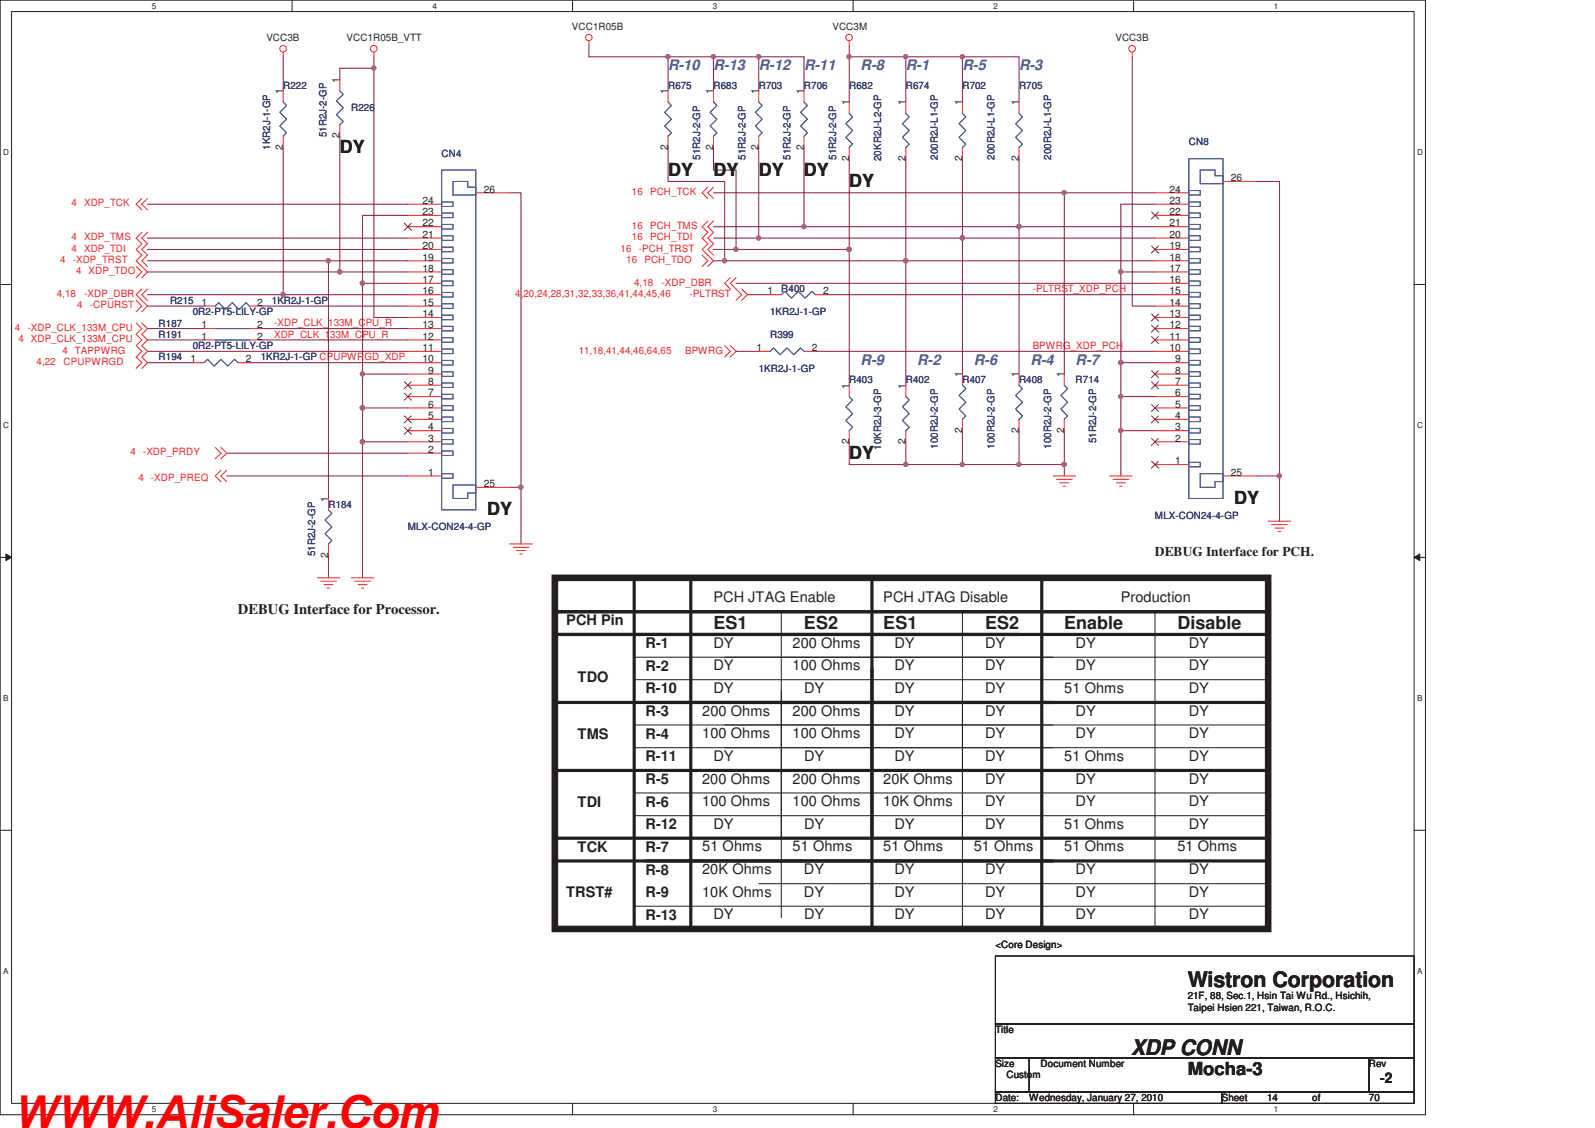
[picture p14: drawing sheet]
<svg xmlns="http://www.w3.org/2000/svg" width="297mm" height="210mm" viewBox="0 0 297 210" stroke-linecap="round" stroke-linejoin="round" font-family="sans-serif">
<defs><g id="words">
<text font-size="8.5" fill="#f00" x="2.5" y="209.9">WWW.AliSaler.Com</text>
<g font-size="4" fill="#231f20">
<text x="221.2" y="183.8">Wistron Corporation</text>
<text x="210.6" y="196.4">XDP CONN</text>
</g>
<g font-size="3.3" fill="#231f20">
<text x="63.3" y="28.5">DY</text>
<text x="124.4" y="32.7">DY</text>
<text x="132.9" y="32.7">DY</text>
<text x="141.3" y="32.7">DY</text>
<text x="149.7" y="32.7">DY</text>
<text x="158.2" y="34.8">DY</text>
<text x="158.2" y="85.4">DY</text>
<text x="90.7" y="95.9">DY</text>
<text x="229.8" y="93.8">DY</text>
<text x="132.9" y="117">ES1</text>
<text x="149.7" y="117">ES2</text>
<text x="164.5" y="117">ES1</text>
<text x="183.5" y="117">ES2</text>
<text x="198.2" y="117">Enable</text>
<text x="219.3" y="117">Disable</text>
<text x="221.2" y="200.1">Mocha-3</text>
</g>
<g font-size="2.7" fill="#3a53a4">
<text x="124.4" y="13.1">R-10</text>
<text x="132.9" y="13.1">R-13</text>
<text x="141.3" y="13.1">R-12</text>
<text x="149.7" y="13.1">R-11</text>
<text x="160.3" y="13.1">R-8</text>
<text x="168.7" y="13.1">R-1</text>
<text x="179.2" y="13.1">R-5</text>
<text x="189.8" y="13.1">R-3</text>
<text x="160.3" y="67.9">R-9</text>
<text x="170.8" y="67.9">R-2</text>
<text x="181.4" y="67.9">R-6</text>
<text x="191.9" y="67.9">R-4</text>
<text x="200.3" y="67.9">R-7</text>
</g>
<g font-size="2.7" fill="#231f20">
<text x="132.9" y="112.1">PCH JTAG Enable</text>
<text x="164.5" y="112.1">PCH JTAG Disable</text>
<text x="208.7" y="112.1">Production</text>
<text x="44.3" y="114.3">DEBUG Interface for Processor.</text>
<text x="105.4" y="116.4">PCH Pin</text>
<text x="120.2" y="120.6">R-1</text>
<text x="120.2" y="124.9">R-2</text>
<text x="132.9" y="120.6">DY</text>
<text x="132.9" y="124.8">DY</text>
<text x="147.6" y="120.6">200 Ohms</text>
<text x="147.6" y="124.8">100 Ohms</text>
<text x="166.6" y="120.6">DY</text>
<text x="166.6" y="124.8">DY</text>
<text x="183.5" y="120.6">DY</text>
<text x="183.5" y="124.8">DY</text>
<text x="200.3" y="120.6">DY</text>
<text x="200.3" y="124.8">DY</text>
<text x="221.4" y="120.6">DY</text>
<text x="221.4" y="124.8">DY</text>
<text x="107.6" y="127">TDO</text>
<text x="120.2" y="129.1">R-10</text>
<text x="132.9" y="129">DY</text>
<text x="149.7" y="129">DY</text>
<text x="166.6" y="129">DY</text>
<text x="183.5" y="129">DY</text>
<text x="198.2" y="129">51 Ohms</text>
<text x="221.4" y="129">DY</text>
<text x="107.6" y="137.5">TMS</text>
<text x="120.2" y="133.3">R-3</text>
<text x="120.2" y="137.5">R-4</text>
<text x="130.8" y="137.4">100 Ohms</text>
<text x="130.8" y="133.2">200 Ohms</text>
<text x="147.6" y="133.2">200 Ohms</text>
<text x="147.6" y="137.4">100 Ohms</text>
<text x="166.6" y="133.2">DY</text>
<text x="166.6" y="137.4">DY</text>
<text x="183.5" y="133.2">DY</text>
<text x="183.5" y="137.4">DY</text>
<text x="200.3" y="133.2">DY</text>
<text x="200.3" y="137.4">DY</text>
<text x="221.4" y="133.2">DY</text>
<text x="221.4" y="137.4">DY</text>
<text x="120.2" y="141.7">R-11</text>
<text x="132.9" y="141.6">DY</text>
<text x="149.7" y="141.6">DY</text>
<text x="166.6" y="141.6">DY</text>
<text x="183.5" y="141.6">DY</text>
<text x="198.2" y="141.6">51 Ohms</text>
<text x="221.4" y="141.6">DY</text>
<text x="120.2" y="146">R-5</text>
<text x="130.8" y="145.9">200 Ohms</text>
<text x="147.6" y="145.9">200 Ohms</text>
<text x="164.5" y="145.9">20K Ohms</text>
<text x="183.5" y="145.9">DY</text>
<text x="200.3" y="145.9">DY</text>
<text x="221.4" y="145.9">DY</text>
<text x="107.6" y="150.2">TDI</text>
<text x="120.2" y="150.2">R-6</text>
<text x="120.2" y="154.4">R-12</text>
<text x="130.8" y="150.1">100 Ohms</text>
<text x="132.9" y="154.3">DY</text>
<text x="147.6" y="150.1">100 Ohms</text>
<text x="149.7" y="154.3">DY</text>
<text x="164.5" y="150.1">10K Ohms</text>
<text x="166.6" y="154.3">DY</text>
<text x="183.5" y="150.1">DY</text>
<text x="183.5" y="154.3">DY</text>
<text x="198.2" y="154.3">51 Ohms</text>
<text x="200.3" y="150.1">DY</text>
<text x="221.4" y="150.1">DY</text>
<text x="221.4" y="154.3">DY</text>
<text x="107.6" y="158.6">TCK</text>
<text x="120.2" y="158.6">R-7</text>
<text x="130.8" y="158.5">51 Ohms</text>
<text x="147.6" y="158.5">51 Ohms</text>
<text x="164.5" y="158.5">51 Ohms</text>
<text x="181.4" y="158.5">51 Ohms</text>
<text x="198.2" y="158.5">51 Ohms</text>
<text x="219.3" y="158.5">51 Ohms</text>
<text x="105.5" y="167">TRST#</text>
<text x="120.2" y="162.8">R-8</text>
<text x="120.2" y="167">R-9</text>
<text x="130.8" y="162.7">20K Ohms</text>
<text x="130.8" y="167">10K Ohms</text>
<text x="149.7" y="162.7">DY</text>
<text x="149.7" y="167">DY</text>
<text x="166.6" y="162.7">DY</text>
<text x="166.6" y="167">DY</text>
<text x="183.5" y="162.7">DY</text>
<text x="183.5" y="167">DY</text>
<text x="200.3" y="162.7">DY</text>
<text x="200.3" y="167">DY</text>
<text x="221.4" y="162.7">DY</text>
<text x="221.4" y="167">DY</text>
<text x="120.2" y="171.2">R-13</text>
<text x="132.9" y="171.2">DY</text>
<text x="149.7" y="171.2">DY</text>
<text x="166.6" y="171.2">DY</text>
<text x="183.5" y="171.2">DY</text>
<text x="200.3" y="171.2">DY</text>
<text x="221.4" y="171.1">DY</text>
<text x="257" y="201.6">-2</text>
</g>
<text font-size="2.5" fill="#231f20" x="215.1" y="103.5">DEBUG Interface for PCH.</text>
<g font-size="1.9" fill="#231f20">
<text x="106.5" y="5.5">VCC1R05B</text>
<text x="155" y="5.5">VCC3M</text>
<text x="49.6" y="7.7">VCC3B</text>
<text x="64.6" y="7.7">VCC1R05B_VTT</text>
<text x="207.7" y="7.7">VCC3B</text>
<text x="52.7" y="17.5" transform="rotate(-90 52.7 17.5)">1</text>
<text x="63.2" y="15.4" transform="rotate(-90 63.2 15.4)">1</text>
<text x="124.4" y="17.5" transform="rotate(-90 124.4 17.5)">1</text>
<text x="132.8" y="17.5" transform="rotate(-90 132.8 17.5)">1</text>
<text x="141.3" y="17.5" transform="rotate(-90 141.3 17.5)">1</text>
<text x="149.7" y="17.5" transform="rotate(-90 149.7 17.5)">1</text>
<text x="158.1" y="19.6" transform="rotate(-90 158.1 19.6)">1</text>
<text x="168.7" y="19.6" transform="rotate(-90 168.7 19.6)">1</text>
<text x="179.2" y="19.6" transform="rotate(-90 179.2 19.6)">1</text>
<text x="189.7" y="19.6" transform="rotate(-90 189.7 19.6)">1</text>
<text x="52.7" y="27.9" transform="rotate(-90 52.7 27.9)">2</text>
<text x="63.2" y="25.8" transform="rotate(-90 63.2 25.8)">2</text>
<text x="124.4" y="27.9" transform="rotate(-90 124.4 27.9)">2</text>
<text x="132.8" y="27.9" transform="rotate(-90 132.8 27.9)">2</text>
<text x="141.3" y="27.9" transform="rotate(-90 141.3 27.9)">2</text>
<text x="149.7" y="27.9" transform="rotate(-90 149.7 27.9)">2</text>
<text x="90.1" y="35.9">26</text>
<text x="158.1" y="30" transform="rotate(-90 158.1 30)">2</text>
<text x="168.7" y="30" transform="rotate(-90 168.7 30)">2</text>
<text x="179.2" y="30" transform="rotate(-90 179.2 30)">2</text>
<text x="189.7" y="30" transform="rotate(-90 189.7 30)">2</text>
<text x="217.8" y="35.9">24</text>
<text x="229.2" y="33.7">26</text>
<text x="78.7" y="40">23</text>
<text x="78.7" y="38">24</text>
<text x="217.8" y="40">22</text>
<text x="217.8" y="38">23</text>
<text x="78.7" y="46.4">20</text>
<text x="78.7" y="44.3">21</text>
<text x="78.7" y="42.2">22</text>
<text x="217.8" y="46.4">19</text>
<text x="217.8" y="44.3">20</text>
<text x="217.8" y="42.2">21</text>
<text x="78.7" y="52.7">17</text>
<text x="78.7" y="50.6">18</text>
<text x="78.7" y="48.5">19</text>
<text x="217.8" y="52.7">16</text>
<text x="217.8" y="50.6">17</text>
<text x="217.8" y="48.5">18</text>
<text x="37.5" y="56.9">1</text>
<text x="47.9" y="56.9">2</text>
<text x="78.7" y="59.1">14</text>
<text x="78.7" y="56.9">15</text>
<text x="78.7" y="54.8">16</text>
<text x="143" y="54.8">1</text>
<text x="153.3" y="54.8">2</text>
<text x="217.8" y="59.1">13</text>
<text x="217.8" y="56.9">14</text>
<text x="217.8" y="54.8">15</text>
<text x="37.5" y="61.1">1</text>
<text x="37.5" y="63.2">1</text>
<text x="47.9" y="61.1">2</text>
<text x="47.9" y="63.2">2</text>
<text x="78.7" y="65.4">11</text>
<text x="78.7" y="63.2">12</text>
<text x="78.7" y="61.1">13</text>
<text x="140.9" y="65.4">1</text>
<text x="151.2" y="65.4">2</text>
<text x="217.8" y="65.4">10</text>
<text x="217.8" y="63.2">11</text>
<text x="217.8" y="61.1">12</text>
<text x="35.5" y="67.5">1</text>
<text x="45.8" y="67.5">2</text>
<text x="78.7" y="67.5">10</text>
<text x="79.7" y="71.7">8</text>
<text x="79.7" y="69.6">9</text>
<text x="179.2" y="70.2" transform="rotate(-90 179.2 70.2)">1</text>
<text x="189.7" y="70.2" transform="rotate(-90 189.7 70.2)">1</text>
<text x="198.2" y="70.2" transform="rotate(-90 198.2 70.2)">1</text>
<text x="218.9" y="71.7">7</text>
<text x="218.9" y="69.6">8</text>
<text x="218.9" y="67.5">9</text>
<text x="79.7" y="75.9">6</text>
<text x="79.7" y="73.8">7</text>
<text x="158.1" y="72.3" transform="rotate(-90 158.1 72.3)">1</text>
<text x="168.7" y="72.3" transform="rotate(-90 168.7 72.3)">1</text>
<text x="218.9" y="75.9">5</text>
<text x="218.9" y="73.8">6</text>
<text x="79.7" y="82.2">3</text>
<text x="79.7" y="80.1">4</text>
<text x="79.7" y="78">5</text>
<text x="158.1" y="82.7" transform="rotate(-90 158.1 82.7)">2</text>
<text x="168.7" y="82.7" transform="rotate(-90 168.7 82.7)">2</text>
<text x="179.2" y="80.6" transform="rotate(-90 179.2 80.6)">2</text>
<text x="189.7" y="80.6" transform="rotate(-90 189.7 80.6)">2</text>
<text x="198.2" y="80.6" transform="rotate(-90 198.2 80.6)">2</text>
<text x="218.9" y="82.2">2</text>
<text x="218.9" y="80.1">3</text>
<text x="218.9" y="78">4</text>
<text x="79.7" y="88.6">1</text>
<text x="79.7" y="84.3">2</text>
<text x="218.9" y="86.4">1</text>
<text x="229.2" y="88.6">25</text>
<text x="61.1" y="93.4" transform="rotate(-90 61.1 93.4)">1</text>
<text x="90.1" y="90.7">25</text>
<text x="61.1" y="103.8" transform="rotate(-90 61.1 103.8)">2</text>
<text x="185.4" y="176.5">&lt;Core Design&gt;</text>
<text x="221.2" y="186">21F, 88, Sec.1, Hsin Tai Wu Rd., Hsichih,</text>
<text x="221.2" y="188.2">Taipei Hsien 221, Taiwan, R.O.C.</text>
<text x="185.4" y="192.3">Title</text>
<text x="185.4" y="198.7">Size</text>
<text x="187.4" y="200.7">Custom</text>
<text x="193.8" y="198.7">Document Number</text>
<text x="254.9" y="198.7">Rev</text>
<text x="185.4" y="205">Date:</text>
<text x="191.7" y="205">Wednesday, January 27, 2010</text>
<text x="227.5" y="205">Sheet</text>
<text x="236" y="205">14</text>
<text x="244.4" y="205">of</text>
<text x="254.9" y="205">70</text>
</g>
<g font-size="1.9" fill="#2d2d72">
<text x="52.7" y="16.5">R222</text>
<text x="124.4" y="16.5">R675</text>
<text x="132.9" y="16.5">R683</text>
<text x="141.3" y="16.5">R703</text>
<text x="149.7" y="16.5">R706</text>
<text x="158.2" y="16.5">R682</text>
<text x="168.7" y="16.5">R674</text>
<text x="179.2" y="16.5">R702</text>
<text x="189.8" y="16.5">R705</text>
<text x="65.4" y="20.7">R226</text>
<text x="50.3" y="27.9" transform="rotate(-90 50.3 27.9)">1KR2J-1-GP</text>
<text x="60.8" y="25.6" transform="rotate(-90 60.8 25.6)">51R2J-2-GP</text>
<text x="82.3" y="29.2">CN4</text>
<text x="130.4" y="29.8" transform="rotate(-90 130.4 29.8)">51R2J-2-GP</text>
<text x="138.8" y="29.8" transform="rotate(-90 138.8 29.8)">51R2J-2-GP</text>
<text x="147.2" y="29.8" transform="rotate(-90 147.2 29.8)">51R2J-2-GP</text>
<text x="155.7" y="29.8" transform="rotate(-90 155.7 29.8)">51R2J-2-GP</text>
<text x="164.1" y="30" transform="rotate(-90 164.1 30)">20KR2J-L2-GP</text>
<text x="174.7" y="29.8" transform="rotate(-90 174.7 29.8)">200R2J-L1-GP</text>
<text x="185.2" y="29.8" transform="rotate(-90 185.2 29.8)">200R2J-L1-GP</text>
<text x="195.7" y="29.8" transform="rotate(-90 195.7 29.8)">200R2J-L1-GP</text>
<text x="221.4" y="27">CN8</text>
<text x="31.7" y="56.6">R215</text>
<text x="35.9" y="58.7">0R2-PT5-LILY-GP</text>
<text x="50.6" y="56.6">1KR2J-1-GP</text>
<text x="143.4" y="58.7">1KR2J-1-GP</text>
<text x="145.5" y="54.4">R400</text>
<text x="29.5" y="60.8">R187</text>
<text x="29.5" y="62.9">R191</text>
<text x="35.9" y="65">0R2-PT5-LILY-GP</text>
<text x="143.4" y="62.9">R399</text>
<text x="29.5" y="67.1">R194</text>
<text x="48.6" y="67.1">1KR2J-1-GP CPUPWRGD_XDP</text>
<text x="141.3" y="69.2">1KR2J-1-GP</text>
<text x="158.2" y="71.3">R403</text>
<text x="168.7" y="71.3">R402</text>
<text x="179.2" y="71.3">R407</text>
<text x="189.8" y="71.3">R408</text>
<text x="200.3" y="71.3">R714</text>
<text x="164.1" y="83.7" transform="rotate(-90 164.1 83.7)">10KR2J-3-GP</text>
<text x="174.7" y="83.5" transform="rotate(-90 174.7 83.5)">100R2J-2-GP</text>
<text x="185.2" y="83.5" transform="rotate(-90 185.2 83.5)">100R2J-2-GP</text>
<text x="195.7" y="83.5" transform="rotate(-90 195.7 83.5)">100R2J-2-GP</text>
<text x="204.2" y="82.5" transform="rotate(-90 204.2 82.5)">51R2J-2-GP</text>
<text x="61.2" y="94.5">R184</text>
<text x="75.9" y="98.7">MLX-CON24-4-GP</text>
<text x="215.1" y="96.6">MLX-CON24-4-GP</text>
<text x="58.7" y="103.5" transform="rotate(-90 58.7 103.5)">51R2J-2-GP</text>
</g>
<g font-size="1.9" fill="#ec2426">
<text x="13.3" y="38.4">4</text>
<text x="15.7" y="38.4">XDP_TCK</text>
<text x="117.7" y="36.3">16</text>
<text x="121.1" y="36.3">PCH_TCK</text>
<text x="13.3" y="44.7">4</text>
<text x="13.3" y="46.9">4</text>
<text x="15.7" y="44.7">XDP_TMS</text>
<text x="15.7" y="46.9">XDP_TDI</text>
<text x="115.6" y="46.9">16</text>
<text x="117.7" y="42.6">16</text>
<text x="117.7" y="44.7">16</text>
<text x="119" y="46.9">-PCH_TRST</text>
<text x="121.1" y="42.6">PCH_TMS</text>
<text x="121.1" y="44.7">PCH_TDI</text>
<text x="11.2" y="49">4</text>
<text x="13.5" y="49">-XDP_TRST</text>
<text x="14.2" y="51.1">4</text>
<text x="16.5" y="51.1">XDP_TDO</text>
<text x="116.6" y="49">16</text>
<text x="118.1" y="53.2">4,18</text>
<text x="120" y="49">PCH_TDO</text>
<text x="123.2" y="53.2">-XDP_DBR</text>
<text x="10.6" y="55.3">4,18</text>
<text x="14.4" y="57.4">4</text>
<text x="15.7" y="55.3">-XDP_DBR</text>
<text x="16.7" y="57.4">-CPURST</text>
<text x="96" y="55.3">4,20,24,28,31,32,33,36,41,44,45,46</text>
<text x="128.4" y="55.3">-PLTRST</text>
<text x="192.3" y="54.4">-PLTRST_XDP_PCH</text>
<text x="2.8" y="61.6">4</text>
<text x="3.4" y="63.7">4</text>
<text x="5.1" y="61.6">-XDP_CLK_133M_CPU</text>
<text x="5.8" y="63.7">XDP_CLK_133M_CPU</text>
<text x="11.6" y="65.8">4</text>
<text x="14" y="65.8">TAPPWRG</text>
<text x="51.1" y="62.9">XDP_CLK_133M_CPU_R</text>
<text x="51.1" y="60.7">-XDP_CLK_133M_CPU_R</text>
<text x="107.8" y="65.8">11,18,41,44,46,64,65</text>
<text x="127.6" y="65.8">BPWRG</text>
<text x="192.3" y="65">BPWRG_XDP_PCH</text>
<text x="6.8" y="67.9">4,22</text>
<text x="11.9" y="67.9">CPUPWRGD</text>
<text x="24.3" y="84.8">4</text>
<text x="25.8" y="89.4">4</text>
<text x="26.6" y="84.8">-XDP_PRDY</text>
<text x="28.1" y="89.4">-XDP_PREQ</text>
</g>
<g font-size="1.5" fill="#231f20">
<text x="28.3" y="1.6">5</text>
<text x="80.5" y="1.6">4</text>
<text x="132.8" y="1.6">3</text>
<text x="185" y="1.6">2</text>
<text x="237.2" y="1.6">1</text>
<text x=".6" y="28.9">D</text>
<text x="263.9" y="28.9">D</text>
<text x=".6" y="79.7">C</text>
<text x="263.9" y="79.7">C</text>
<text x=".6" y="130.5">B</text>
<text x="263.9" y="130.5">B</text>
<text x=".6" y="181.3">A</text>
<text x="263.9" y="181.3">A</text>
<text x="28.3" y="207">5</text>
<text x="80.5" y="207">4</text>
<text x="132.8" y="207">3</text>
<text x="185" y="207">2</text>
<text x="237.2" y="207">1</text>
</g>
</g></defs>
<path d="M0 0h265.5v207.5h-265.5zM2.2 2.2h261.2v203.2h-261.2z" fill="none" stroke="#231f20" stroke-width=".19"/>
<g fill="#fff">
<path d="M28.3 .3h.8v1.6h-.8z"/>
<path d="M28.3 205.6h.8v1.7h-.8z"/>
</g>
<path d="M54.4 0v2.2M54.4 205.4v2.1" fill="none" stroke="#231f20" stroke-width=".19"/>
<g fill="#fff">
<path d="M80.5 .3h.8v1.6h-.8z"/>
<path d="M80.5 205.6h.8v1.7h-.8z"/>
</g>
<path d="M106.6 0v2.2M106.6 205.4v2.1" fill="none" stroke="#231f20" stroke-width=".19"/>
<g fill="#fff">
<path d="M132.8 .3h.8v1.6h-.8z"/>
<path d="M132.8 205.6h.8v1.7h-.8z"/>
</g>
<path d="M158.9 0v2.2M158.9 205.4v2.1" fill="none" stroke="#231f20" stroke-width=".19"/>
<g fill="#fff">
<path d="M185 .3h.8v1.6h-.8z"/>
<path d="M185 205.6h.8v1.7h-.8z"/>
</g>
<path d="M211.1 0v2.2M211.1 205.4v2.1" fill="none" stroke="#231f20" stroke-width=".19"/>
<g fill="#fff">
<path d="M237.2 .3h.8v1.6h-.8z"/>
<path d="M237.2 205.6h.8v1.7h-.8z"/>
<path d="M.6 27.6h1v1.6h-1z"/>
<path d="M263.9 27.6h1.1v1.6h-1.1z"/>
<path d="M.6 78.4h1v1.6h-1z"/>
<path d="M263.9 78.4h1.1v1.6h-1.1z"/>
</g>
<path d="M0 53h2.2M263.4 53h2.1" fill="none" stroke="#231f20" stroke-width=".19"/>
<g fill="#fff">
<path d="M.6 129.2h1v1.6h-1z"/>
<path d="M263.9 129.2h1v1.6h-1z"/>
</g>
<path d="M0 103.8h2.2M263.4 103.8h2.1" fill="none" stroke="#231f20" stroke-width=".19"/>
<path d="M1.1 103.1l1.1 .7-1.1 .5z" fill="#231f20"/>
<path d="M1.1 103.1l1.1 .7-1.1 .5z" fill="none" stroke="#231f20" stroke-width=".19"/>
<path d="M263.4 103.8l1-.7v1.2z" fill="#231f20"/>
<path d="M263.4 103.8l1-.7v1.2z" fill="none" stroke="#231f20" stroke-width=".19"/>
<g fill="#fff">
<path d="M.6 180h1v1.6h-1z"/>
<path d="M263.9 180h1v1.6h-1z"/>
</g>
<path d="M0 154.6h2.2M263.4 154.6h2.1" fill="none" stroke="#231f20" stroke-width=".19"/>
<path d="M42.2 88.6h33.7M42.2 84.4h33.7M67.5 82.3h8.4" fill="none" stroke="#7f1542" stroke-width=".19"/>
<circle cx="67.5" cy="82.2" r=".4" fill="#b8529f"/>
<circle cx="67.5" cy="82.2" r=".4" fill="none" stroke="#b8529f" stroke-width=".19"/>
<path d="M67.5 75.9h8.4" fill="none" stroke="#7f1542" stroke-width=".19"/>
<circle cx="67.5" cy="75.9" r=".4" fill="#b8529f"/>
<circle cx="67.5" cy="75.9" r=".4" fill="none" stroke="#b8529f" stroke-width=".19"/>
<path d="M75.9 40.1h-8.4v12.6h8.4M67.5 69.6h8.4" fill="none" stroke="#7f1542" stroke-width=".19"/>
<circle cx="67.5" cy="52.7" r=".4" fill="#b8529f"/>
<circle cx="67.5" cy="52.7" r=".4" fill="none" stroke="#b8529f" stroke-width=".19"/>
<path d="M67.5 69.6v6.3" fill="none" stroke="#7f1542" stroke-width=".19"/>
<circle cx="67.5" cy="75.9" r=".4" fill="#b8529f"/>
<circle cx="67.5" cy="75.9" r=".4" fill="none" stroke="#b8529f" stroke-width=".19"/>
<path d="M67.5 82.3v25.3" fill="none" stroke="#7f1542" stroke-width=".19"/>
<circle cx="67.5" cy="82.2" r=".4" fill="#b8529f"/>
<circle cx="67.5" cy="82.2" r=".4" fill="none" stroke="#b8529f" stroke-width=".19"/>
<path d="M67.5 52.7v16.9" fill="none" stroke="#7f1542" stroke-width=".19"/>
<circle cx="67.5" cy="69.6" r=".4" fill="#b8529f"/>
<circle cx="67.5" cy="69.6" r=".4" fill="none" stroke="#b8529f" stroke-width=".19"/>
<circle cx="67.5" cy="52.7" r=".4" fill="#b8529f"/>
<circle cx="67.5" cy="52.7" r=".4" fill="none" stroke="#b8529f" stroke-width=".19"/>
<path d="M67.5 75.9v6.4" fill="none" stroke="#7f1542" stroke-width=".19"/>
<circle cx="67.5" cy="75.9" r=".4" fill="#b8529f"/>
<circle cx="67.5" cy="75.9" r=".4" fill="none" stroke="#b8529f" stroke-width=".19"/>
<path d="M69.6 12.7v46.4h6.3M27.5 67.5h8.4M27.5 63.3h10.5M27.5 61.2h10.5M27.5 65.4h48.4M46.4 67.5h29.5M48.6 63.3h27.3M48.6 61.2h27.3" fill="none" stroke="#7f1542" stroke-width=".19"/>
<circle cx="69.6" cy="12.7" r=".4" fill="#b8529f"/>
<circle cx="69.6" cy="12.7" r=".4" fill="none" stroke="#b8529f" stroke-width=".19"/>
<path d="M27.5 57h10.5M48.6 57h27.3M52.7 54.9h23.2" fill="none" stroke="#7f1542" stroke-width=".19"/>
<circle cx="52.7" cy="54.8" r=".4" fill="#b8529f"/>
<circle cx="52.7" cy="54.8" r=".4" fill="none" stroke="#b8529f" stroke-width=".19"/>
<path d="M52.7 10.6v6.3M52.7 27.5v27.4h-25.2M63.3 50.6h12.6" fill="none" stroke="#7f1542" stroke-width=".19"/>
<circle cx="63.3" cy="50.6" r=".4" fill="#b8529f"/>
<circle cx="63.3" cy="50.6" r=".4" fill="none" stroke="#b8529f" stroke-width=".19"/>
<path d="M69.6 10.6v2.1h-6.3v2.1M63.3 25.4v25.2h-35.8M27.5 48.6h33.7v44.2" fill="none" stroke="#7f1542" stroke-width=".19"/>
<circle cx="61.1" cy="48.5" r=".4" fill="#b8529f"/>
<circle cx="61.1" cy="48.5" r=".4" fill="none" stroke="#b8529f" stroke-width=".19"/>
<path d="M27.5 38h48.4M215.1 38h-6.4v12.6h6.4M27.5 46.4h48.4M27.5 44.3h48.4M61.2 48.6h14.7M208.7 67.5h6.4M215.1 73.8h-6.4v6.4h6.4M61.2 103.3v4.3" fill="none" stroke="#7f1542" stroke-width=".19"/>
<circle cx="208.7" cy="80.1" r=".4" fill="#b8529f"/>
<circle cx="208.7" cy="80.1" r=".4" fill="none" stroke="#b8529f" stroke-width=".19"/>
<circle cx="208.7" cy="73.8" r=".4" fill="#b8529f"/>
<circle cx="208.7" cy="73.8" r=".4" fill="none" stroke="#b8529f" stroke-width=".19"/>
<path d="M208.7 50.6v16.9" fill="none" stroke="#7f1542" stroke-width=".19"/>
<circle cx="208.7" cy="67.5" r=".4" fill="#b8529f"/>
<circle cx="208.7" cy="67.5" r=".4" fill="none" stroke="#b8529f" stroke-width=".19"/>
<circle cx="208.7" cy="50.6" r=".4" fill="#b8529f"/>
<circle cx="208.7" cy="50.6" r=".4" fill="none" stroke="#b8529f" stroke-width=".19"/>
<path d="M208.7 67.5v6.3M208.7 80.2v8.4" fill="none" stroke="#7f1542" stroke-width=".19"/>
<circle cx="208.7" cy="67.5" r=".4" fill="#b8529f"/>
<circle cx="208.7" cy="67.5" r=".4" fill="none" stroke="#b8529f" stroke-width=".19"/>
<path d="M210.9 10.6v46.4h4.2M137.1 52.7h78M189.8 42.2h25.3M151.8 65.4h63.3" fill="none" stroke="#7f1542" stroke-width=".19"/>
<circle cx="189.8" cy="42.2" r=".4" fill="#b8529f"/>
<circle cx="189.8" cy="42.2" r=".4" fill="none" stroke="#b8529f" stroke-width=".19"/>
<path d="M215.1 35.9h-16.9v33.7" fill="none" stroke="#7f1542" stroke-width=".19"/>
<circle cx="198.2" cy="35.9" r=".4" fill="#b8529f"/>
<circle cx="198.2" cy="35.9" r=".4" fill="none" stroke="#b8529f" stroke-width=".19"/>
<path d="M132.9 35.9h65.3M198.2 86.5v2.1" fill="none" stroke="#7f1542" stroke-width=".19"/>
<circle cx="198.2" cy="86.5" r=".4" fill="#b8529f"/>
<circle cx="198.2" cy="86.5" r=".4" fill="none" stroke="#b8529f" stroke-width=".19"/>
<path d="M189.8 80.2v6.3" fill="none" stroke="#7f1542" stroke-width=".19"/>
<circle cx="189.8" cy="86.5" r=".4" fill="#b8529f"/>
<circle cx="189.8" cy="86.5" r=".4" fill="none" stroke="#b8529f" stroke-width=".19"/>
<path d="M198.2 80.2v6.3" fill="none" stroke="#7f1542" stroke-width=".19"/>
<circle cx="198.2" cy="86.5" r=".4" fill="#b8529f"/>
<circle cx="198.2" cy="86.5" r=".4" fill="none" stroke="#b8529f" stroke-width=".19"/>
<path d="M179.2 80.2v6.3" fill="none" stroke="#7f1542" stroke-width=".19"/>
<circle cx="179.2" cy="86.5" r=".4" fill="#b8529f"/>
<circle cx="179.2" cy="86.5" r=".4" fill="none" stroke="#b8529f" stroke-width=".19"/>
<path d="M168.7 82.3v4.2M179.2 86.5h10.6" fill="none" stroke="#7f1542" stroke-width=".19"/>
<circle cx="168.7" cy="86.5" r=".4" fill="#b8529f"/>
<circle cx="168.7" cy="86.5" r=".4" fill="none" stroke="#b8529f" stroke-width=".19"/>
<path d="M179.2 44.3h35.9M158.2 82.3v4.2h21" fill="none" stroke="#7f1542" stroke-width=".19"/>
<circle cx="179.2" cy="44.3" r=".4" fill="#b8529f"/>
<circle cx="179.2" cy="44.3" r=".4" fill="none" stroke="#b8529f" stroke-width=".19"/>
<path d="M158.2 46.4v25.3" fill="none" stroke="#7f1542" stroke-width=".19"/>
<circle cx="158.1" cy="46.4" r=".4" fill="#b8529f"/>
<circle cx="158.1" cy="46.4" r=".4" fill="none" stroke="#b8529f" stroke-width=".19"/>
<path d="M158.2 29.5v16.9" fill="none" stroke="#7f1542" stroke-width=".19"/>
<circle cx="158.1" cy="46.4" r=".4" fill="#b8529f"/>
<circle cx="158.1" cy="46.4" r=".4" fill="none" stroke="#b8529f" stroke-width=".19"/>
<path d="M168.7 48.6h46.4" fill="none" stroke="#7f1542" stroke-width=".19"/>
<circle cx="168.7" cy="48.5" r=".4" fill="#b8529f"/>
<circle cx="168.7" cy="48.5" r=".4" fill="none" stroke="#b8529f" stroke-width=".19"/>
<path d="M168.7 48.6v23.1" fill="none" stroke="#7f1542" stroke-width=".19"/>
<circle cx="168.7" cy="48.5" r=".4" fill="#b8529f"/>
<circle cx="168.7" cy="48.5" r=".4" fill="none" stroke="#b8529f" stroke-width=".19"/>
<path d="M189.8 42.2v27.4" fill="none" stroke="#7f1542" stroke-width=".19"/>
<circle cx="189.8" cy="42.2" r=".4" fill="#b8529f"/>
<circle cx="189.8" cy="42.2" r=".4" fill="none" stroke="#b8529f" stroke-width=".19"/>
<path d="M158.2 19v-8.4h10.5v8.4M189.8 29.5v12.7" fill="none" stroke="#7f1542" stroke-width=".19"/>
<circle cx="158.1" cy="10.6" r=".4" fill="#b8529f"/>
<circle cx="158.1" cy="10.6" r=".4" fill="none" stroke="#b8529f" stroke-width=".19"/>
<path d="M168.7 10.6h10.5" fill="none" stroke="#7f1542" stroke-width=".19"/>
<circle cx="179.2" cy="10.6" r=".4" fill="#b8529f"/>
<circle cx="179.2" cy="10.6" r=".4" fill="none" stroke="#b8529f" stroke-width=".19"/>
<circle cx="168.7" cy="10.6" r=".4" fill="#b8529f"/>
<circle cx="168.7" cy="10.6" r=".4" fill="none" stroke="#b8529f" stroke-width=".19"/>
<path d="M158.2 8.5v2.1M179.2 19v-8.4h10.6v8.4M168.7 29.5v19.1M179.2 29.5v40.1" fill="none" stroke="#7f1542" stroke-width=".19"/>
<circle cx="179.2" cy="44.3" r=".4" fill="#b8529f"/>
<circle cx="179.2" cy="44.3" r=".4" fill="none" stroke="#b8529f" stroke-width=".19"/>
<path d="M94.9 35.9h2.1v54.8" fill="none" stroke="#7f1542" stroke-width=".19"/>
<circle cx="97" cy="90.7" r=".4" fill="#b8529f"/>
<circle cx="97" cy="90.7" r=".4" fill="none" stroke="#b8529f" stroke-width=".19"/>
<path d="M234.1 33.8h4.2v54.8M94.9 90.7h2.1v10.6" fill="none" stroke="#7f1542" stroke-width=".19"/>
<circle cx="238.3" cy="88.6" r=".4" fill="#b8529f"/>
<circle cx="238.3" cy="88.6" r=".4" fill="none" stroke="#b8529f" stroke-width=".19"/>
<path d="M124.4 10.6v6.3M234.1 88.6h4.2v8.4" fill="none" stroke="#7f1542" stroke-width=".19"/>
<circle cx="124.4" cy="10.6" r=".4" fill="#b8529f"/>
<circle cx="124.4" cy="10.6" r=".4" fill="none" stroke="#b8529f" stroke-width=".19"/>
<path d="M124.4 10.6h8.5M141.3 16.9v-6.3h8.4v6.3" fill="none" stroke="#7f1542" stroke-width=".19"/>
<circle cx="141.3" cy="10.6" r=".4" fill="#b8529f"/>
<circle cx="141.3" cy="10.6" r=".4" fill="none" stroke="#b8529f" stroke-width=".19"/>
<path d="M132.9 10.6v6.3M124.4 27.5v6.3h10.6v14.8" fill="none" stroke="#7f1542" stroke-width=".19"/>
<circle cx="134.9" cy="48.5" r=".4" fill="#b8529f"/>
<circle cx="134.9" cy="48.5" r=".4" fill="none" stroke="#b8529f" stroke-width=".19"/>
<path d="M132.9 27.5v4.2h4.2v14.7M132.9 48.6h2.1" fill="none" stroke="#7f1542" stroke-width=".19"/>
<circle cx="137" cy="46.4" r=".4" fill="#b8529f"/>
<circle cx="137" cy="46.4" r=".4" fill="none" stroke="#b8529f" stroke-width=".19"/>
<path d="M132.9 10.6h8.4M141.3 27.5v16.8h-8.4M149.7 27.5v14.7h-16.8M132.9 46.4h4.2" fill="none" stroke="#7f1542" stroke-width=".19"/>
<circle cx="132.9" cy="10.6" r=".4" fill="#b8529f"/>
<circle cx="132.9" cy="10.6" r=".4" fill="none" stroke="#b8529f" stroke-width=".19"/>
<path d="M109.7 8.5v2.1M149.7 42.2h40.1M189.8 86.5h8.4" fill="none" stroke="#7f1542" stroke-width=".19"/>
<circle cx="149.7" cy="42.2" r=".4" fill="#b8529f"/>
<circle cx="149.7" cy="42.2" r=".4" fill="none" stroke="#b8529f" stroke-width=".19"/>
<path d="M141.3 44.3h37.9" fill="none" stroke="#7f1542" stroke-width=".19"/>
<circle cx="141.3" cy="44.3" r=".4" fill="#b8529f"/>
<circle cx="141.3" cy="44.3" r=".4" fill="none" stroke="#b8529f" stroke-width=".19"/>
<path d="M109.7 10.6h14.7M135 48.6h33.7M137.1 46.4h21.1M139.2 54.9h4.2M154 54.9h61.1M137.1 65.4h4.2" fill="none" stroke="#7f1542" stroke-width=".19"/>
<g fill="none" stroke="#ec2426" stroke-width=".19">
<path d="M52.7 9.7v.9M52.7 16.9v2.1M63.3 14.8v2.1M69.6 9.7v.9M109.7 7.6v.9M124.4 16.9v2.1M132.9 16.9v2.1M141.3 16.9v2.1M149.7 16.9v2.1M158.2 7.6v.9M158.2 19v2.1M168.7 19v2.1"/>
<path d="M179.2 19v2.1M189.8 19v2.1M210.9 9.7v.9M26.4 37l-1 1 1 1.1M27.5 37l-1.1 1 1.1 1.1M52.7 25.4v2.1M63.3 23.2v2.2M75.9 38h6.4M88.6 35.9h6.3M124.4 25.4v2.1M131.8 34.8l-1 1.1 1 1.1M132.9 34.8l-1.1 1.1 1.1 1.1"/>
<path d="M132.9 25.4v2.1M141.3 25.4v2.1M149.7 25.4v2.1M158.2 27.5v2M168.7 27.5v2M179.2 27.5v2M189.8 27.5v2M215.1 38h6.3M215.1 35.9h6.3M227.7 33.8h6.4M25.4 49.6l1 1-1 1.1M25.4 55.9l1 1.1-1 1"/>
<path d="M26.4 43.3l-1 1 1 1.1-1 1 1 1.1-1 1.1 2.1 2-1.1 1.1M26.4 53.8l-1 1.1 2.1 2.1-1.1 1M27.5 53.8l-1.1 1.1 1.1 1M27.5 43.3l-1.1 1 1.1 1.1-1.1 1 1.1 1.1-1.1 1.1 1.1 1M38 57h2.1M46.4 57h2.2M75.9 59.1h6.4M75.9 57h6.4M75.9 54.9h6.4M75.9 52.7h6.4M75.9 50.6h6.4M75.9 48.6h6.4"/>
<path d="M75.9 46.4h6.4M75.9 44.3h6.4M75.9 42.2h6.4M75.9 40.1h6.4M130.8 47.5l1 1.1-1 1M131.8 41.1l-1 1.1 1 1.1-1 1 1 1.1-1 1 2.1 2.2-1.1 1M132.9 41.1l-1.1 1.1 1.1 1.1-1.1 1 1.1 1.1-1.1 1 1.1 1.1M136 51.7l-1 1 1 1.1M137.1 51.7l-1.1 1 2.1 2.2-1 1M138.1 53.8l1.1 1.1-1.1 1M143.4 54.9h2.1M151.8 54.9h2.2"/>
<path d="M215.1 59.1h6.3M215.1 57h6.3M215.1 54.9h6.3M215.1 52.7h6.3M215.1 50.6h6.3M215.1 48.6h6.3M215.1 46.4h6.3M215.1 44.3h6.3M215.1 42.2h6.3M215.1 40.1h6.3M25.4 60.2l1 1-1 1 1 1.1-1 1 1 1.1-1 1.1 1 1-1 1.1M26.4 60.2l1.1 1-1.1 1 1.1 1.1-1.1 1 1.1 1.1-1.1 1.1 1.1 1-1.1 1.1"/>
<path d="M35.9 67.5h2.1M38 61.2h2.1M38 63.3h2.1M44.3 67.5h2.1M46.4 61.2h2.2M46.4 63.3h2.2M75.9 67.5h6.4M75.9 61.2h6.4M75.9 78.1h6.4M75.9 75.9h6.4M75.9 73.8h6.4M75.9 71.7h6.4"/>
<path d="M75.9 69.6h6.4M75.9 65.4h6.4M75.9 63.3h6.4M135 64.3l1 1.1-1 1.1M136 64.3l1.1 1.1-1.1 1.1M141.3 65.4h2.1M149.7 65.4h2.1M158.2 71.7v2.1M168.7 71.7v2.1M179.2 69.6v2.1M179.2 78.1v2.1M189.8 69.6v2.1"/>
<path d="M189.8 78.1v2.1M198.2 69.6v2.1M198.2 78.1v2.1M215.1 67.5h6.3M215.1 61.2h6.3M215.1 78.1h6.3M215.1 75.9h6.3M215.1 73.8h6.3M215.1 71.7h6.3M215.1 69.6h6.3M215.1 65.4h6.3M215.1 63.3h6.3"/>
<path d="M40.1 83.3l1 1.1-1 1M41.1 87.5l-1 1.1 1 1.1M41.1 83.3l1.1 1.1-1.1 1M42.2 87.5l-1.1 1.1 1.1 1.1M61.2 92.8v2.1M75.9 88.6h6.4M75.9 82.3h6.4M75.9 80.2h6.4M75.9 84.4h6.4M88.6 90.7h6.3M158.2 80.2v2.1M168.7 80.2v2.1"/>
<path d="M196.1 88.6h4.2M196.8 89.2h2.9M197.4 89.9h1.6M198 90.5h.4M206.7 88.6h4.2M207.3 89.2h2.9M207.9 89.9h1.7M208.5 90.5h.5M215.1 86.5h6.3M215.1 82.3h6.3M215.1 80.2h6.3M227.7 88.6h6.4"/>
<path d="M236.2 97h4.2M236.8 97.7h2.9M237.4 98.3h1.7M238.1 98.9h.4M59.1 107.6h4.2M59.7 108.2h2.9M60.3 108.8h1.7M61 109.5h.4M61.2 101.3v2M65.4 107.6h4.2M66 108.2h3M66.7 108.8h1.7"/>
<path d="M67.3 109.5h.4M94.9 101.3h4.2M95.5 101.9h3M96.2 102.5h1.7M96.8 103.1h.4"/>
<circle cx="52.7" cy="9.1" r=".62"/>
<circle cx="69.6" cy="9.1" r=".62"/>
<circle cx="109.7" cy="7" r=".61"/>
<circle cx="158.1" cy="7" r=".61"/>
<circle cx="210.8" cy="9.1" r=".62"/>
</g>
<g fill="none" stroke="#231f20" stroke-width=".19">
<path d="M145.5 113.9v56.9M179.2 113.9v59M215.1 113.9v59M118.1 122.3h118.1M118.1 135h118.1M118.1 139.2h118.1M118.1 126.5h118.1M118.1 151.8h118.1M118.1 147.6h118.1M118.1 168.7h118.1M141.3 164.5h94.9M185.4 178h78v12.6h-78z"/>
<path d="M185.4 190.6h78v6.4h-78zM185.4 197h6.3v6.3h-6.3zM191.7 197h63.2v6.3h-63.2zM254.9 197h8.5v6.3h-8.5zM185.4 203.3h42.1v2.1h-42.1zM227.5 203.3h35.9v2.1h-35.9z"/>
</g>
<path d="M103.3 113.9h132.9M103.3 118.1h132.9M118.1 107.6v65.3M128.6 107.6v65.3M162.4 107.6v65.3M194 107.6v65.3M103.3 130.8h132.9M103.3 143.4h132.9M103.3 156h132.9M103.3 160.3h132.9" fill="none" stroke="#231f20" stroke-width=".59"/>
<path d="M103.3 107.6h132.9v65.3h-132.9z" fill="none" stroke="#231f20" stroke-width="1.2"/>
<g fill="none" stroke="#3a53a4" stroke-width=".19">
<path d="M52.7 19l.7 .6-1.3 1.3 1.3 1.3-1.3 1.2 1.3 1.3-.7 .7M63.3 16.9l.6 .7-1.3 1.2 1.3 1.3-1.3 1.2 1.3 1.3-.6 .6M124.4 19l.6 .6-1.2 1.3 1.2 1.3-1.2 1.2 1.2 1.3-.6 .7M132.9 19l.6 .6-1.3 1.3 1.3 1.3-1.3 1.2 1.3 1.3-.6 .7M141.3 19l.6 .6-1.2 1.3 1.2 1.3-1.2 1.2 1.2 1.3-.6 .7M149.7 19l.7 .6-1.3 1.3 1.3 1.3-1.3 1.2 1.3 1.3-.7 .7M82.3 39.7h2.1v.8h-2.1zM82.3 37.6h2.1v.8h-2.1zM82.3 31.7h6.3v63.2h-6.3zM84.4 33.8h2.7v1h1.5v1.5h-4.2zM158.2 21.1l.6 .7-1.3 1.2 1.3 1.3-1.3 1.3 1.3 1.2-.6 .7M168.7 21.1l.6 .7-1.2 1.2 1.2 1.3-1.2 1.3 1.2 1.2-.6 .7"/>
<path d="M179.2 21.1l.7 .7-1.3 1.2 1.3 1.3-1.3 1.3 1.3 1.2-.7 .7M189.8 21.1l.6 .7-1.3 1.2 1.3 1.3-1.3 1.3 1.3 1.2-.6 .7M221.4 39.7h2.1v.8h-2.1zM221.4 37.6h2.1v.8h-2.1zM221.4 35.5h2.1v.8h-2.1zM221.4 29.5h6.3v63.3h-6.3zM223.5 31.7h2.8v1h1.4v1.5h-4.2zM40.1 57l.6-.7 1.3 1.3 1.3-1.3 1.2 1.3 1.3-1.3 .6 .7M82.3 41.8h2.1v.8h-2.1zM82.3 46h2.1v.9h-2.1zM82.3 50.2h2.1v.9h-2.1zM82.3 43.9h2.1v.8h-2.1z"/>
<path d="M82.3 48.1h2.1v.9h-2.1zM82.3 58.7h2.1v.8h-2.1zM82.3 56.6h2.1v.8h-2.1zM82.3 54.4h2.1v.9h-2.1zM82.3 52.3h2.1v.9h-2.1zM145.5 54.9l.6-.7 1.3 1.3 1.3-1.3 1.2 1.3 1.3-1.3 .6 .7M221.4 43.9h2.1v.8h-2.1zM221.4 48.1h2.1v.9h-2.1zM221.4 41.8h2.1v.8h-2.1zM221.4 58.7h2.1v.8h-2.1zM221.4 46h2.1v.9h-2.1zM221.4 56.6h2.1v.8h-2.1z"/>
<path d="M221.4 54.4h2.1v.9h-2.1zM221.4 52.3h2.1v.9h-2.1zM221.4 50.2h2.1v.9h-2.1zM38 67.5l.6-.6 1.3 1.3 1.2-1.3 1.3 1.3 1.3-1.3 .6 .6M40.1 61.2h6.3M40.1 63.3h6.3M82.3 67.1h2.1v.8h-2.1zM82.3 79.8h2.1v.8h-2.1zM82.3 77.6h2.1v.9h-2.1zM82.3 75.5h2.1v.9h-2.1zM82.3 73.4h2.1v.8h-2.1zM82.3 71.3h2.1v.8h-2.1z"/>
<path d="M82.3 69.2h2.1v.9h-2.1zM82.3 65h2.1v.8h-2.1zM82.3 62.9h2.1v.8h-2.1zM82.3 60.7h2.1v.9h-2.1zM143.4 65.4l.7-.6 1.2 1.2 1.3-1.2 1.2 1.2 1.3-1.2 .6 .6M158.2 73.8l.6 .7-1.3 1.2 1.3 1.3-1.3 1.3 1.3 1.2-.6 .7M168.7 73.8l.6 .7-1.2 1.2 1.2 1.3-1.2 1.3 1.2 1.2-.6 .7M179.2 71.7l.7 .6-1.3 1.3 1.3 1.3-1.3 1.3 1.3 1.2-.7 .7M189.8 71.7l.6 .6-1.3 1.3 1.3 1.3-1.3 1.3 1.3 1.2-.6 .7M198.2 71.7l.6 .6-1.2 1.3 1.2 1.3-1.2 1.3 1.2 1.2-.6 .7M221.4 65h2.1v.8h-2.1zM221.4 79.8h2.1v.8h-2.1z"/>
<path d="M221.4 77.6h2.1v.9h-2.1zM221.4 75.5h2.1v.9h-2.1zM221.4 73.4h2.1v.8h-2.1zM221.4 71.3h2.1v.8h-2.1zM221.4 69.2h2.1v.9h-2.1zM221.4 67.1h2.1v.8h-2.1zM221.4 62.9h2.1v.8h-2.1zM221.4 60.7h2.1v.9h-2.1zM61.2 94.9l.6 .6-1.3 1.3 1.3 1.3-1.3 1.3 1.3 1.2-.6 .7M82.3 88.2h2.1v.8h-2.1zM82.3 83.9h2.1v.9h-2.1zM82.3 81.8h2.1v.9h-2.1z"/>
<path d="M84.4 90.3h4.2v1.5h-1.5v1h-2.7zM221.4 86.1h2.1v.8h-2.1zM221.4 81.8h2.1v.9h-2.1zM223.5 88.2h4.2v1.5h-1.4v1h-2.8z"/>
</g>
<g fill="none" stroke="#7f431c" stroke-width=".19">
<path d="M214.5 39.5l1.3 1.3M215.7 39.5l-1.3 1.3M75.3 41.6l1.3 1.3M76.6 41.6l-1.3 1.3M214.5 58.5l1.3 1.3M214.5 45.8l1.3 1.3M215.7 58.5l-1.3 1.3M215.7 45.8l-1.3 1.3M75.3 79.5l1.3 1.4M75.3 77.4l1.3 1.3M75.3 73.2l1.3 1.3M75.3 71.1l1.3 1.3"/>
<path d="M76.6 79.5l-1.3 1.4M76.6 77.4l-1.3 1.3M76.6 73.2l-1.3 1.3M76.6 71.1l-1.3 1.3M214.5 77.4l1.3 1.3M214.5 75.3l1.3 1.3M214.5 71.1l1.3 1.3M214.5 69l1.3 1.3M214.5 62.6l1.3 1.4M214.5 60.5l1.3 1.3M215.7 77.4l-1.3 1.3M215.7 75.3l-1.3 1.3"/>
<path d="M215.7 71.1l-1.3 1.3M215.7 69l-1.3 1.3M215.7 62.6l-1.3 1.4M215.7 60.5l-1.3 1.3M214.5 85.8l1.3 1.4M214.5 81.6l1.3 1.3M215.7 85.8l-1.3 1.4M215.7 81.6l-1.3 1.3"/>
</g>
<circle cx="67.5" cy="82.2" r=".4" fill="#b8529f"/>
<circle cx="67.5" cy="82.2" r=".4" fill="none" stroke="#b8529f" stroke-width=".19"/>
<circle cx="67.5" cy="75.9" r=".4" fill="#b8529f"/>
<circle cx="67.5" cy="75.9" r=".4" fill="none" stroke="#b8529f" stroke-width=".19"/>
<circle cx="67.5" cy="52.7" r=".4" fill="#b8529f"/>
<circle cx="67.5" cy="52.7" r=".4" fill="none" stroke="#b8529f" stroke-width=".19"/>
<circle cx="67.5" cy="75.9" r=".4" fill="#b8529f"/>
<circle cx="67.5" cy="75.9" r=".4" fill="none" stroke="#b8529f" stroke-width=".19"/>
<circle cx="67.5" cy="82.2" r=".4" fill="#b8529f"/>
<circle cx="67.5" cy="82.2" r=".4" fill="none" stroke="#b8529f" stroke-width=".19"/>
<circle cx="67.5" cy="69.6" r=".4" fill="#b8529f"/>
<circle cx="67.5" cy="69.6" r=".4" fill="none" stroke="#b8529f" stroke-width=".19"/>
<circle cx="67.5" cy="52.7" r=".4" fill="#b8529f"/>
<circle cx="67.5" cy="52.7" r=".4" fill="none" stroke="#b8529f" stroke-width=".19"/>
<circle cx="67.5" cy="75.9" r=".4" fill="#b8529f"/>
<circle cx="67.5" cy="75.9" r=".4" fill="none" stroke="#b8529f" stroke-width=".19"/>
<circle cx="69.6" cy="12.7" r=".4" fill="#b8529f"/>
<circle cx="69.6" cy="12.7" r=".4" fill="none" stroke="#b8529f" stroke-width=".19"/>
<circle cx="52.7" cy="54.8" r=".4" fill="#b8529f"/>
<circle cx="52.7" cy="54.8" r=".4" fill="none" stroke="#b8529f" stroke-width=".19"/>
<circle cx="63.3" cy="50.6" r=".4" fill="#b8529f"/>
<circle cx="63.3" cy="50.6" r=".4" fill="none" stroke="#b8529f" stroke-width=".19"/>
<circle cx="61.1" cy="48.5" r=".4" fill="#b8529f"/>
<circle cx="61.1" cy="48.5" r=".4" fill="none" stroke="#b8529f" stroke-width=".19"/>
<circle cx="208.7" cy="80.1" r=".4" fill="#b8529f"/>
<circle cx="208.7" cy="80.1" r=".4" fill="none" stroke="#b8529f" stroke-width=".19"/>
<circle cx="208.7" cy="73.8" r=".4" fill="#b8529f"/>
<circle cx="208.7" cy="73.8" r=".4" fill="none" stroke="#b8529f" stroke-width=".19"/>
<circle cx="208.7" cy="67.5" r=".4" fill="#b8529f"/>
<circle cx="208.7" cy="67.5" r=".4" fill="none" stroke="#b8529f" stroke-width=".19"/>
<circle cx="208.7" cy="50.6" r=".4" fill="#b8529f"/>
<circle cx="208.7" cy="50.6" r=".4" fill="none" stroke="#b8529f" stroke-width=".19"/>
<circle cx="208.7" cy="67.5" r=".4" fill="#b8529f"/>
<circle cx="208.7" cy="67.5" r=".4" fill="none" stroke="#b8529f" stroke-width=".19"/>
<circle cx="189.8" cy="42.2" r=".4" fill="#b8529f"/>
<circle cx="189.8" cy="42.2" r=".4" fill="none" stroke="#b8529f" stroke-width=".19"/>
<circle cx="198.2" cy="35.9" r=".4" fill="#b8529f"/>
<circle cx="198.2" cy="35.9" r=".4" fill="none" stroke="#b8529f" stroke-width=".19"/>
<circle cx="198.2" cy="86.5" r=".4" fill="#b8529f"/>
<circle cx="198.2" cy="86.5" r=".4" fill="none" stroke="#b8529f" stroke-width=".19"/>
<circle cx="189.8" cy="86.5" r=".4" fill="#b8529f"/>
<circle cx="189.8" cy="86.5" r=".4" fill="none" stroke="#b8529f" stroke-width=".19"/>
<circle cx="198.2" cy="86.5" r=".4" fill="#b8529f"/>
<circle cx="198.2" cy="86.5" r=".4" fill="none" stroke="#b8529f" stroke-width=".19"/>
<circle cx="179.2" cy="86.5" r=".4" fill="#b8529f"/>
<circle cx="179.2" cy="86.5" r=".4" fill="none" stroke="#b8529f" stroke-width=".19"/>
<circle cx="168.7" cy="86.5" r=".4" fill="#b8529f"/>
<circle cx="168.7" cy="86.5" r=".4" fill="none" stroke="#b8529f" stroke-width=".19"/>
<circle cx="179.2" cy="44.3" r=".4" fill="#b8529f"/>
<circle cx="179.2" cy="44.3" r=".4" fill="none" stroke="#b8529f" stroke-width=".19"/>
<circle cx="158.1" cy="46.4" r=".4" fill="#b8529f"/>
<circle cx="158.1" cy="46.4" r=".4" fill="none" stroke="#b8529f" stroke-width=".19"/>
<circle cx="158.1" cy="46.4" r=".4" fill="#b8529f"/>
<circle cx="158.1" cy="46.4" r=".4" fill="none" stroke="#b8529f" stroke-width=".19"/>
<circle cx="168.7" cy="48.5" r=".4" fill="#b8529f"/>
<circle cx="168.7" cy="48.5" r=".4" fill="none" stroke="#b8529f" stroke-width=".19"/>
<circle cx="168.7" cy="48.5" r=".4" fill="#b8529f"/>
<circle cx="168.7" cy="48.5" r=".4" fill="none" stroke="#b8529f" stroke-width=".19"/>
<circle cx="189.8" cy="42.2" r=".4" fill="#b8529f"/>
<circle cx="189.8" cy="42.2" r=".4" fill="none" stroke="#b8529f" stroke-width=".19"/>
<circle cx="158.1" cy="10.6" r=".4" fill="#b8529f"/>
<circle cx="158.1" cy="10.6" r=".4" fill="none" stroke="#b8529f" stroke-width=".19"/>
<circle cx="179.2" cy="10.6" r=".4" fill="#b8529f"/>
<circle cx="179.2" cy="10.6" r=".4" fill="none" stroke="#b8529f" stroke-width=".19"/>
<circle cx="168.7" cy="10.6" r=".4" fill="#b8529f"/>
<circle cx="168.7" cy="10.6" r=".4" fill="none" stroke="#b8529f" stroke-width=".19"/>
<circle cx="179.2" cy="44.3" r=".4" fill="#b8529f"/>
<circle cx="179.2" cy="44.3" r=".4" fill="none" stroke="#b8529f" stroke-width=".19"/>
<circle cx="97" cy="90.7" r=".4" fill="#b8529f"/>
<circle cx="97" cy="90.7" r=".4" fill="none" stroke="#b8529f" stroke-width=".19"/>
<circle cx="238.3" cy="88.6" r=".4" fill="#b8529f"/>
<circle cx="238.3" cy="88.6" r=".4" fill="none" stroke="#b8529f" stroke-width=".19"/>
<circle cx="124.4" cy="10.6" r=".4" fill="#b8529f"/>
<circle cx="124.4" cy="10.6" r=".4" fill="none" stroke="#b8529f" stroke-width=".19"/>
<circle cx="141.3" cy="10.6" r=".4" fill="#b8529f"/>
<circle cx="141.3" cy="10.6" r=".4" fill="none" stroke="#b8529f" stroke-width=".19"/>
<circle cx="134.9" cy="48.5" r=".4" fill="#b8529f"/>
<circle cx="134.9" cy="48.5" r=".4" fill="none" stroke="#b8529f" stroke-width=".19"/>
<circle cx="137" cy="46.4" r=".4" fill="#b8529f"/>
<circle cx="137" cy="46.4" r=".4" fill="none" stroke="#b8529f" stroke-width=".19"/>
<circle cx="132.9" cy="10.6" r=".4" fill="#b8529f"/>
<circle cx="132.9" cy="10.6" r=".4" fill="none" stroke="#b8529f" stroke-width=".19"/>
<circle cx="149.7" cy="42.2" r=".4" fill="#b8529f"/>
<circle cx="149.7" cy="42.2" r=".4" fill="none" stroke="#b8529f" stroke-width=".19"/>
<circle cx="141.3" cy="44.3" r=".4" fill="#b8529f"/>
<circle cx="141.3" cy="44.3" r=".4" fill="none" stroke="#b8529f" stroke-width=".19"/>
<use href="#words"/>
</svg>
